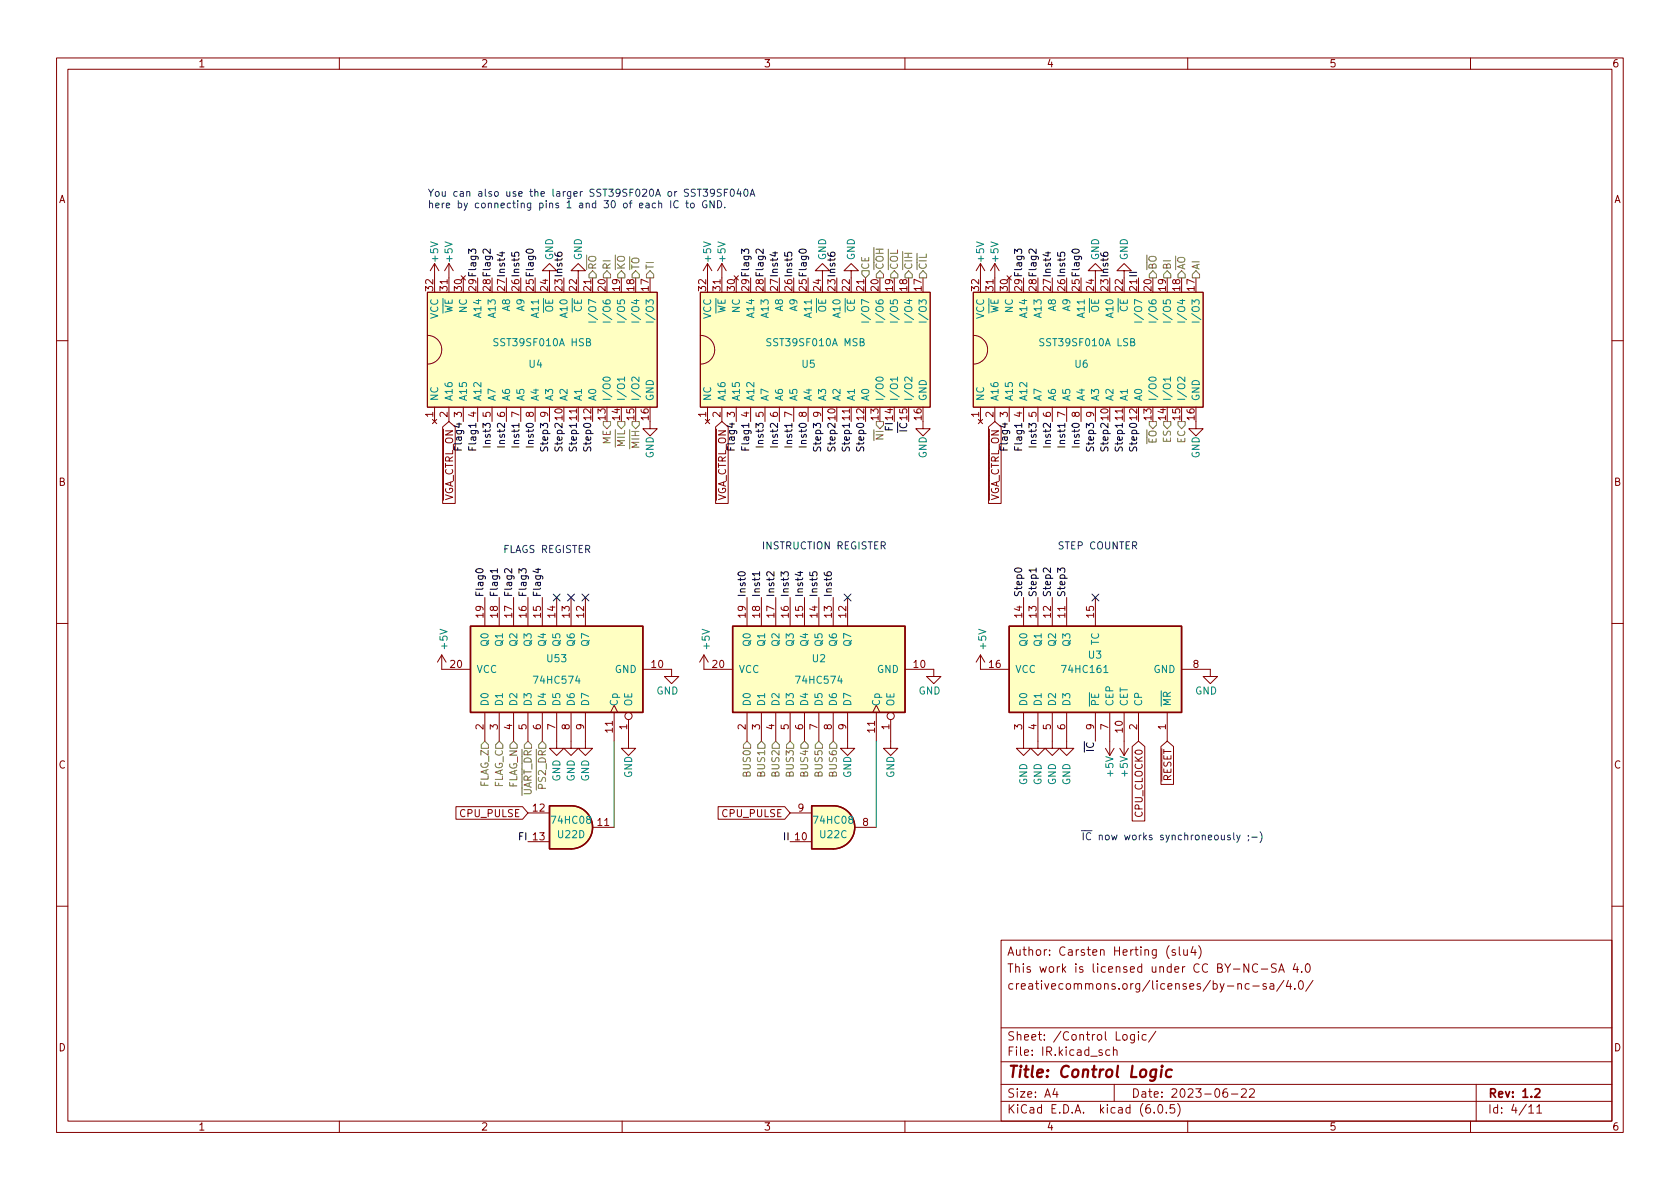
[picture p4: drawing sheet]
<svg xmlns="http://www.w3.org/2000/svg" width="297mm" height="210mm" viewBox="0 0 297 210" stroke-linecap="round" stroke-linejoin="round" font-family="sans-serif">
<defs><g id="words">
<text font-size="2.8" fill="#840000" x="178" y="190.6">Title: Control Logic</text>
<g font-size="2.1" fill="#840000">
<text x="178" y="172">This work is licensed under CC BY-NC-SA 4.0</text>
<text x="178" y="169">Author: Carsten Herting (slu4)</text>
<text x="178" y="175">creativecommons.org/licenses/by-nc-sa/4.0/</text>
<text x="178" y="184">Sheet: /Control Logic/</text>
<text x="178" y="186.7">File: IR.kicad_sch</text>
<text x="178" y="196.9">KiCad E.D.A. kicad (6.0.5)</text>
<text x="178" y="194.1">Size: A4</text>
<text x="200" y="194.1">Date: 2023-06-22</text>
<text x="263" y="194.1">Rev: 1.2</text>
<text x="263" y="196.9">Id: 4/11</text>
</g>
<g font-size="1.8" fill="#840000">
<text x="35" y="11.9">1</text>
<text x="85" y="11.9">2</text>
<text x="135" y="11.9">3</text>
<text x="185" y="11.9">4</text>
<text x="235" y="11.9">5</text>
<text x="285" y="11.9">6</text>
<text x="10.3" y="35.9">A</text>
<text x="285.3" y="35.9">A</text>
<text x="76.6" y="51.4" transform="rotate(-90 76.6 51.4)">32</text>
<text x="79.1" y="51.4" transform="rotate(-90 79.1 51.4)">31</text>
<text x="81.7" y="51.4" transform="rotate(-90 81.7 51.4)">30</text>
<text x="96.9" y="51.4" transform="rotate(-90 96.9 51.4)">24</text>
<text x="102" y="51.4" transform="rotate(-90 102 51.4)">22</text>
<text x="104.5" y="51.4" transform="rotate(-90 104.5 51.4)">21</text>
<text x="107.1" y="51.4" transform="rotate(-90 107.1 51.4)">20</text>
<text x="109.6" y="51.4" transform="rotate(-90 109.6 51.4)">19</text>
<text x="112.1" y="51.4" transform="rotate(-90 112.1 51.4)">18</text>
<text x="114.7" y="51.4" transform="rotate(-90 114.7 51.4)">17</text>
<text x="124.8" y="51.4" transform="rotate(-90 124.8 51.4)">32</text>
<text x="127.4" y="51.4" transform="rotate(-90 127.4 51.4)">31</text>
<text x="129.9" y="51.4" transform="rotate(-90 129.9 51.4)">30</text>
<text x="145.2" y="51.4" transform="rotate(-90 145.2 51.4)">24</text>
<text x="150.2" y="51.4" transform="rotate(-90 150.2 51.4)">22</text>
<text x="152.8" y="51.4" transform="rotate(-90 152.8 51.4)">21</text>
<text x="155.3" y="51.4" transform="rotate(-90 155.3 51.4)">20</text>
<text x="157.9" y="51.4" transform="rotate(-90 157.9 51.4)">19</text>
<text x="160.4" y="51.4" transform="rotate(-90 160.4 51.4)">18</text>
<text x="162.9" y="51.4" transform="rotate(-90 162.9 51.4)">17</text>
<text x="173.1" y="51.4" transform="rotate(-90 173.1 51.4)">32</text>
<text x="175.6" y="51.4" transform="rotate(-90 175.6 51.4)">31</text>
<text x="178.2" y="51.4" transform="rotate(-90 178.2 51.4)">30</text>
<text x="193.4" y="51.4" transform="rotate(-90 193.4 51.4)">24</text>
<text x="198.5" y="51.4" transform="rotate(-90 198.5 51.4)">22</text>
<text x="203.6" y="51.4" transform="rotate(-90 203.6 51.4)">20</text>
<text x="206.1" y="51.4" transform="rotate(-90 206.1 51.4)">19</text>
<text x="208.7" y="51.4" transform="rotate(-90 208.7 51.4)">18</text>
<text x="211.2" y="51.4" transform="rotate(-90 211.2 51.4)">17</text>
<text x="76.6" y="73.8" transform="rotate(-90 76.6 73.8)">1</text>
<text x="79.1" y="73.8" transform="rotate(-90 79.1 73.8)">2</text>
<text x="81.7" y="73.8" transform="rotate(-90 81.7 73.8)">3</text>
<text x="84.2" y="73.8" transform="rotate(-90 84.2 73.8)">4</text>
<text x="86.7" y="73.8" transform="rotate(-90 86.7 73.8)">5</text>
<text x="89.3" y="73.8" transform="rotate(-90 89.3 73.8)">6</text>
<text x="91.8" y="73.8" transform="rotate(-90 91.8 73.8)">7</text>
<text x="94.4" y="73.8" transform="rotate(-90 94.4 73.8)">8</text>
<text x="96.9" y="73.8" transform="rotate(-90 96.9 73.8)">9</text>
<text x="99.4" y="74.3" transform="rotate(-90 99.4 74.3)">10</text>
<text x="102" y="74.3" transform="rotate(-90 102 74.3)">11</text>
<text x="104.5" y="74.3" transform="rotate(-90 104.5 74.3)">12</text>
<text x="107.1" y="74.3" transform="rotate(-90 107.1 74.3)">13</text>
<text x="109.6" y="74.3" transform="rotate(-90 109.6 74.3)">14</text>
<text x="112.1" y="74.3" transform="rotate(-90 112.1 74.3)">15</text>
<text x="114.7" y="74.3" transform="rotate(-90 114.7 74.3)">16</text>
<text x="124.8" y="73.8" transform="rotate(-90 124.8 73.8)">1</text>
<text x="127.4" y="73.8" transform="rotate(-90 127.4 73.8)">2</text>
<text x="129.9" y="73.8" transform="rotate(-90 129.9 73.8)">3</text>
<text x="132.5" y="73.8" transform="rotate(-90 132.5 73.8)">4</text>
<text x="135" y="73.8" transform="rotate(-90 135 73.8)">5</text>
<text x="137.5" y="73.8" transform="rotate(-90 137.5 73.8)">6</text>
<text x="140.1" y="73.8" transform="rotate(-90 140.1 73.8)">7</text>
<text x="142.6" y="73.8" transform="rotate(-90 142.6 73.8)">8</text>
<text x="145.2" y="73.8" transform="rotate(-90 145.2 73.8)">9</text>
<text x="147.7" y="74.3" transform="rotate(-90 147.7 74.3)">10</text>
<text x="150.2" y="74.3" transform="rotate(-90 150.2 74.3)">11</text>
<text x="152.8" y="74.3" transform="rotate(-90 152.8 74.3)">12</text>
<text x="155.3" y="74.3" transform="rotate(-90 155.3 74.3)">13</text>
<text x="162.9" y="74.3" transform="rotate(-90 162.9 74.3)">16</text>
<text x="173.1" y="73.8" transform="rotate(-90 173.1 73.8)">1</text>
<text x="175.6" y="73.8" transform="rotate(-90 175.6 73.8)">2</text>
<text x="178.2" y="73.8" transform="rotate(-90 178.2 73.8)">3</text>
<text x="180.7" y="73.8" transform="rotate(-90 180.7 73.8)">4</text>
<text x="183.3" y="73.8" transform="rotate(-90 183.3 73.8)">5</text>
<text x="185.8" y="73.8" transform="rotate(-90 185.8 73.8)">6</text>
<text x="188.3" y="73.8" transform="rotate(-90 188.3 73.8)">7</text>
<text x="190.9" y="73.8" transform="rotate(-90 190.9 73.8)">8</text>
<text x="193.4" y="73.8" transform="rotate(-90 193.4 73.8)">9</text>
<text x="196" y="74.3" transform="rotate(-90 196 74.3)">10</text>
<text x="198.5" y="74.3" transform="rotate(-90 198.5 74.3)">11</text>
<text x="201" y="74.3" transform="rotate(-90 201 74.3)">12</text>
<text x="203.6" y="74.3" transform="rotate(-90 203.6 74.3)">13</text>
<text x="206.1" y="74.3" transform="rotate(-90 206.1 74.3)">14</text>
<text x="208.7" y="74.3" transform="rotate(-90 208.7 74.3)">15</text>
<text x="211.2" y="74.3" transform="rotate(-90 211.2 74.3)">16</text>
<text x="10.3" y="85.9">B</text>
<text x="285.3" y="85.9">B</text>
<text x="80.1" y="90.4" transform="rotate(-90 80.1 90.4)">~{VGA_CTRL_ON}</text>
<text x="128.4" y="90.4" transform="rotate(-90 128.4 90.4)">~{VGA_CTRL_ON}</text>
<text x="176.6" y="90.4" transform="rotate(-90 176.6 90.4)">~{VGA_CTRL_ON}</text>
<text x="85.5" y="109.2" transform="rotate(-90 85.5 109.2)">19</text>
<text x="88" y="109.2" transform="rotate(-90 88 109.2)">18</text>
<text x="90.6" y="109.2" transform="rotate(-90 90.6 109.2)">17</text>
<text x="93.1" y="109.2" transform="rotate(-90 93.1 109.2)">16</text>
<text x="95.6" y="109.2" transform="rotate(-90 95.6 109.2)">15</text>
<text x="98.2" y="109.2" transform="rotate(-90 98.2 109.2)">14</text>
<text x="100.7" y="109.2" transform="rotate(-90 100.7 109.2)">13</text>
<text x="103.3" y="109.2" transform="rotate(-90 103.3 109.2)">12</text>
<text x="131.8" y="109.2" transform="rotate(-90 131.8 109.2)">19</text>
<text x="134.4" y="109.2" transform="rotate(-90 134.4 109.2)">18</text>
<text x="136.9" y="109.2" transform="rotate(-90 136.9 109.2)">17</text>
<text x="139.4" y="109.2" transform="rotate(-90 139.4 109.2)">16</text>
<text x="142" y="109.2" transform="rotate(-90 142 109.2)">15</text>
<text x="144.5" y="109.2" transform="rotate(-90 144.5 109.2)">14</text>
<text x="147.1" y="109.2" transform="rotate(-90 147.1 109.2)">13</text>
<text x="149.6" y="109.2" transform="rotate(-90 149.6 109.2)">12</text>
<text x="180.7" y="109.2" transform="rotate(-90 180.7 109.2)">14</text>
<text x="183.3" y="109.2" transform="rotate(-90 183.3 109.2)">13</text>
<text x="185.8" y="109.2" transform="rotate(-90 185.8 109.2)">12</text>
<text x="188.3" y="109.2" transform="rotate(-90 188.3 109.2)">11</text>
<text x="193.4" y="109.2" transform="rotate(-90 193.4 109.2)">15</text>
<text x="79.7" y="118.1">20</text>
<text x="115.2" y="118.1">10</text>
<text x="126" y="118.1">20</text>
<text x="161.6" y="118.1">10</text>
<text x="174.9" y="118.1">16</text>
<text x="211" y="118.1">8</text>
<text x="85.5" y="129" transform="rotate(-90 85.5 129)">2</text>
<text x="88" y="129" transform="rotate(-90 88 129)">3</text>
<text x="90.6" y="129" transform="rotate(-90 90.6 129)">4</text>
<text x="93.1" y="129" transform="rotate(-90 93.1 129)">5</text>
<text x="95.6" y="129" transform="rotate(-90 95.6 129)">6</text>
<text x="98.2" y="129" transform="rotate(-90 98.2 129)">7</text>
<text x="100.7" y="129" transform="rotate(-90 100.7 129)">8</text>
<text x="103.3" y="129" transform="rotate(-90 103.3 129)">9</text>
<text x="108.3" y="129.5" transform="rotate(-90 108.3 129.5)">11</text>
<text x="110.9" y="129" transform="rotate(-90 110.9 129)">1</text>
<text x="131.8" y="129" transform="rotate(-90 131.8 129)">2</text>
<text x="134.4" y="129" transform="rotate(-90 134.4 129)">3</text>
<text x="136.9" y="129" transform="rotate(-90 136.9 129)">4</text>
<text x="139.4" y="129" transform="rotate(-90 139.4 129)">5</text>
<text x="142" y="129" transform="rotate(-90 142 129)">6</text>
<text x="144.5" y="129" transform="rotate(-90 144.5 129)">7</text>
<text x="147.1" y="129" transform="rotate(-90 147.1 129)">8</text>
<text x="149.6" y="129" transform="rotate(-90 149.6 129)">9</text>
<text x="154.7" y="129.5" transform="rotate(-90 154.7 129.5)">11</text>
<text x="157.2" y="129" transform="rotate(-90 157.2 129)">1</text>
<text x="180.7" y="129" transform="rotate(-90 180.7 129)">3</text>
<text x="183.3" y="129" transform="rotate(-90 183.3 129)">4</text>
<text x="185.8" y="129" transform="rotate(-90 185.8 129)">5</text>
<text x="188.3" y="129" transform="rotate(-90 188.3 129)">6</text>
<text x="196" y="129" transform="rotate(-90 196 129)">7</text>
<text x="198.5" y="129.5" transform="rotate(-90 198.5 129.5)">10</text>
<text x="201" y="129" transform="rotate(-90 201 129)">2</text>
<text x="206.1" y="129" transform="rotate(-90 206.1 129)">1</text>
<text x="10.3" y="135.9">C</text>
<text x="285.3" y="135.9">C</text>
<text x="94.3" y="143.5">12</text>
<text x="141.1" y="143.5">9</text>
<text x="207.1" y="139.6" transform="rotate(-90 207.1 139.6)">~{RESET}</text>
<text x="81.5" y="144.5">CPU_PULSE</text>
<text x="105.7" y="146">11</text>
<text x="127.8" y="144.5">CPU_PULSE</text>
<text x="152.5" y="146">8</text>
<text x="202" y="144.3" transform="rotate(-90 202 144.3)">CPU_CLOCK0</text>
<text x="10.3" y="185.9">D</text>
<text x="285.3" y="185.9">D</text>
<text x="35" y="199.9">1</text>
<text x="85" y="199.9">2</text>
<text x="135" y="199.9">3</text>
<text x="185" y="199.9">4</text>
<text x="235" y="199.9">5</text>
<text x="285" y="199.9">6</text>
</g>
<g font-size="1.8" fill="#0000c2">
<text x="75.6" y="34.8">You can also use the larger SST39SF020A or SST39SF040A</text>
<text x="75.6" y="36.8">here by connecting pins 1 and 30 of each IC to GND.</text>
<text x="88.9" y="97.8">FLAGS REGISTER</text>
<text x="134.6" y="97.1">INSTRUCTION REGISTER</text>
<text x="187.4" y="97.1">STEP COUNTER</text>
<text x="191.1" y="148.6">~{IC} now works synchroneously ;-)</text>
</g>
<g font-size="1.8" fill="#008484">
<text x="77.5" y="46.2" transform="rotate(-90 77.5 46.2)">+5V</text>
<text x="80" y="46.2" transform="rotate(-90 80 46.2)">+5V</text>
<text x="97.8" y="46" transform="rotate(-90 97.8 46)">GND</text>
<text x="102.9" y="46" transform="rotate(-90 102.9 46)">GND</text>
<text x="125.7" y="46.2" transform="rotate(-90 125.7 46.2)">+5V</text>
<text x="128.3" y="46.2" transform="rotate(-90 128.3 46.2)">+5V</text>
<text x="146" y="46" transform="rotate(-90 146 46)">GND</text>
<text x="151.1" y="46" transform="rotate(-90 151.1 46)">GND</text>
<text x="174" y="46.2" transform="rotate(-90 174 46.2)">+5V</text>
<text x="176.5" y="46.2" transform="rotate(-90 176.5 46.2)">+5V</text>
<text x="194.3" y="46" transform="rotate(-90 194.3 46)">GND</text>
<text x="199.4" y="46" transform="rotate(-90 199.4 46)">GND</text>
<text x="77.5" y="56.4" transform="rotate(-90 77.5 56.4)">VCC</text>
<text x="80" y="56.9" transform="rotate(-90 80 56.9)">~{WE}</text>
<text x="82.5" y="55.3" transform="rotate(-90 82.5 55.3)">NC</text>
<text x="85.1" y="55.9" transform="rotate(-90 85.1 55.9)">A14</text>
<text x="87.6" y="55.9" transform="rotate(-90 87.6 55.9)">A13</text>
<text x="90.2" y="55" transform="rotate(-90 90.2 55)">A8</text>
<text x="92.7" y="55" transform="rotate(-90 92.7 55)">A9</text>
<text x="95.2" y="55.9" transform="rotate(-90 95.2 55.9)">A11</text>
<text x="97.8" y="56.6" transform="rotate(-90 97.8 56.6)">~{OE}</text>
<text x="100.3" y="55.9" transform="rotate(-90 100.3 55.9)">A10</text>
<text x="102.9" y="56.5" transform="rotate(-90 102.9 56.5)">~{CE}</text>
<text x="113" y="56" transform="rotate(-90 113 56)">I/O4</text>
<text x="125.7" y="56.4" transform="rotate(-90 125.7 56.4)">VCC</text>
<text x="128.3" y="56.9" transform="rotate(-90 128.3 56.9)">~{WE}</text>
<text x="130.8" y="55.3" transform="rotate(-90 130.8 55.3)">NC</text>
<text x="133.3" y="55.9" transform="rotate(-90 133.3 55.9)">A14</text>
<text x="135.9" y="55.9" transform="rotate(-90 135.9 55.9)">A13</text>
<text x="138.4" y="55" transform="rotate(-90 138.4 55)">A8</text>
<text x="141" y="55" transform="rotate(-90 141 55)">A9</text>
<text x="143.5" y="55.9" transform="rotate(-90 143.5 55.9)">A11</text>
<text x="146" y="56.6" transform="rotate(-90 146 56.6)">~{OE}</text>
<text x="148.6" y="55.9" transform="rotate(-90 148.6 55.9)">A10</text>
<text x="151.1" y="56.5" transform="rotate(-90 151.1 56.5)">~{CE}</text>
<text x="161.3" y="56" transform="rotate(-90 161.3 56)">I/O4</text>
<text x="174" y="56.4" transform="rotate(-90 174 56.4)">VCC</text>
<text x="176.5" y="56.9" transform="rotate(-90 176.5 56.9)">~{WE}</text>
<text x="179.1" y="55.3" transform="rotate(-90 179.1 55.3)">NC</text>
<text x="181.6" y="55.9" transform="rotate(-90 181.6 55.9)">A14</text>
<text x="184.1" y="55.9" transform="rotate(-90 184.1 55.9)">A13</text>
<text x="186.7" y="55" transform="rotate(-90 186.7 55)">A8</text>
<text x="189.2" y="55" transform="rotate(-90 189.2 55)">A9</text>
<text x="191.8" y="55.9" transform="rotate(-90 191.8 55.9)">A11</text>
<text x="194.3" y="56.6" transform="rotate(-90 194.3 56.6)">~{OE}</text>
<text x="196.8" y="55.9" transform="rotate(-90 196.8 55.9)">A10</text>
<text x="199.4" y="56.5" transform="rotate(-90 199.4 56.5)">~{CE}</text>
<text x="209.5" y="56" transform="rotate(-90 209.5 56)">I/O4</text>
<text x="87.8" y="61.2">SST39SF010A HSB</text>
<text x="93.6" y="65">U4</text>
<text x="136" y="61.2">SST39SF010A MSB</text>
<text x="141.8" y="65">U5</text>
<text x="184.3" y="61.2">SST39SF010A LSB</text>
<text x="190.1" y="65">U6</text>
<text x="77.5" y="71" transform="rotate(-90 77.5 71)">NC</text>
<text x="80" y="71" transform="rotate(-90 80 71)">A16</text>
<text x="82.5" y="71" transform="rotate(-90 82.5 71)">A15</text>
<text x="85.1" y="71" transform="rotate(-90 85.1 71)">A12</text>
<text x="87.6" y="71" transform="rotate(-90 87.6 71)">A7</text>
<text x="90.2" y="71" transform="rotate(-90 90.2 71)">A6</text>
<text x="92.7" y="71" transform="rotate(-90 92.7 71)">A5</text>
<text x="95.2" y="71" transform="rotate(-90 95.2 71)">A4</text>
<text x="97.8" y="71" transform="rotate(-90 97.8 71)">A3</text>
<text x="100.3" y="71" transform="rotate(-90 100.3 71)">A2</text>
<text x="102.9" y="71" transform="rotate(-90 102.9 71)">A1</text>
<text x="105.4" y="71" transform="rotate(-90 105.4 71)">A0</text>
<text x="107.9" y="71" transform="rotate(-90 107.9 71)">I/O0</text>
<text x="110.5" y="71" transform="rotate(-90 110.5 71)">I/O1</text>
<text x="113" y="71" transform="rotate(-90 113 71)">I/O2</text>
<text x="115.6" y="71" transform="rotate(-90 115.6 71)">GND</text>
<text x="125.7" y="71" transform="rotate(-90 125.7 71)">NC</text>
<text x="128.3" y="71" transform="rotate(-90 128.3 71)">A16</text>
<text x="130.8" y="71" transform="rotate(-90 130.8 71)">A15</text>
<text x="133.3" y="71" transform="rotate(-90 133.3 71)">A12</text>
<text x="135.9" y="71" transform="rotate(-90 135.9 71)">A7</text>
<text x="138.4" y="71" transform="rotate(-90 138.4 71)">A6</text>
<text x="141" y="71" transform="rotate(-90 141 71)">A5</text>
<text x="143.5" y="71" transform="rotate(-90 143.5 71)">A4</text>
<text x="146" y="71" transform="rotate(-90 146 71)">A3</text>
<text x="148.6" y="71" transform="rotate(-90 148.6 71)">A2</text>
<text x="151.1" y="71" transform="rotate(-90 151.1 71)">A1</text>
<text x="153.7" y="71" transform="rotate(-90 153.7 71)">A0</text>
<text x="156.2" y="71" transform="rotate(-90 156.2 71)">I/O0</text>
<text x="158.7" y="71" transform="rotate(-90 158.7 71)">I/O1</text>
<text x="161.3" y="71" transform="rotate(-90 161.3 71)">I/O2</text>
<text x="163.8" y="71" transform="rotate(-90 163.8 71)">GND</text>
<text x="174" y="71" transform="rotate(-90 174 71)">NC</text>
<text x="176.5" y="71" transform="rotate(-90 176.5 71)">A16</text>
<text x="179.1" y="71" transform="rotate(-90 179.1 71)">A15</text>
<text x="181.6" y="71" transform="rotate(-90 181.6 71)">A12</text>
<text x="184.1" y="71" transform="rotate(-90 184.1 71)">A7</text>
<text x="186.7" y="71" transform="rotate(-90 186.7 71)">A6</text>
<text x="189.2" y="71" transform="rotate(-90 189.2 71)">A5</text>
<text x="191.8" y="71" transform="rotate(-90 191.8 71)">A4</text>
<text x="194.3" y="71" transform="rotate(-90 194.3 71)">A3</text>
<text x="196.8" y="71" transform="rotate(-90 196.8 71)">A2</text>
<text x="199.4" y="71" transform="rotate(-90 199.4 71)">A1</text>
<text x="201.9" y="71" transform="rotate(-90 201.9 71)">A0</text>
<text x="204.5" y="71" transform="rotate(-90 204.5 71)">I/O0</text>
<text x="207" y="71" transform="rotate(-90 207 71)">I/O1</text>
<text x="209.5" y="71" transform="rotate(-90 209.5 71)">I/O2</text>
<text x="212.1" y="71" transform="rotate(-90 212.1 71)">GND</text>
<text x="115.6" y="81.1" transform="rotate(-90 115.6 81.1)">GND</text>
<text x="163.8" y="81.1" transform="rotate(-90 163.8 81.1)">GND</text>
<text x="212.1" y="81.1" transform="rotate(-90 212.1 81.1)">GND</text>
<text x="79.1" y="114.7" transform="rotate(-90 79.1 114.7)">+5V</text>
<text x="84.2" y="119">VCC</text>
<text x="86.4" y="114.1" transform="rotate(-90 86.4 114.1)">Q0</text>
<text x="88.9" y="114.1" transform="rotate(-90 88.9 114.1)">Q1</text>
<text x="91.4" y="114.1" transform="rotate(-90 91.4 114.1)">Q2</text>
<text x="94" y="114.1" transform="rotate(-90 94 114.1)">Q3</text>
<text x="96.5" y="114.1" transform="rotate(-90 96.5 114.1)">Q4</text>
<text x="96.8" y="117.1">U53</text>
<text x="99.1" y="114.1" transform="rotate(-90 99.1 114.1)">Q5</text>
<text x="101.6" y="114.1" transform="rotate(-90 101.6 114.1)">Q6</text>
<text x="104.1" y="114.1" transform="rotate(-90 104.1 114.1)">Q7</text>
<text x="108.7" y="119">GND</text>
<text x="125.5" y="114.7" transform="rotate(-90 125.5 114.7)">+5V</text>
<text x="130.6" y="119">VCC</text>
<text x="132.7" y="114.1" transform="rotate(-90 132.7 114.1)">Q0</text>
<text x="135.3" y="114.1" transform="rotate(-90 135.3 114.1)">Q1</text>
<text x="137.8" y="114.1" transform="rotate(-90 137.8 114.1)">Q2</text>
<text x="140.3" y="114.1" transform="rotate(-90 140.3 114.1)">Q3</text>
<text x="142.9" y="114.1" transform="rotate(-90 142.9 114.1)">Q4</text>
<text x="143.6" y="117.1">U2</text>
<text x="145.4" y="114.1" transform="rotate(-90 145.4 114.1)">Q5</text>
<text x="148" y="114.1" transform="rotate(-90 148 114.1)">Q6</text>
<text x="150.5" y="114.1" transform="rotate(-90 150.5 114.1)">Q7</text>
<text x="155.1" y="119">GND</text>
<text x="174.4" y="114.7" transform="rotate(-90 174.4 114.7)">+5V</text>
<text x="179.5" y="119">VCC</text>
<text x="181.6" y="114.1" transform="rotate(-90 181.6 114.1)">Q0</text>
<text x="184.1" y="114.1" transform="rotate(-90 184.1 114.1)">Q1</text>
<text x="186.7" y="114.1" transform="rotate(-90 186.7 114.1)">Q2</text>
<text x="188.1" y="119">74HC161</text>
<text x="189.2" y="114.1" transform="rotate(-90 189.2 114.1)">Q3</text>
<text x="192.5" y="116.5">U3</text>
<text x="194.3" y="114.1" transform="rotate(-90 194.3 114.1)">TC</text>
<text x="204" y="119">GND</text>
<text x="86.4" y="125" transform="rotate(-90 86.4 125)">D0</text>
<text x="88.9" y="125" transform="rotate(-90 88.9 125)">D1</text>
<text x="91.4" y="125" transform="rotate(-90 91.4 125)">D2</text>
<text x="94" y="125" transform="rotate(-90 94 125)">D3</text>
<text x="94.7" y="120.9">74HC574</text>
<text x="96.5" y="125" transform="rotate(-90 96.5 125)">D4</text>
<text x="99.1" y="125" transform="rotate(-90 99.1 125)">D5</text>
<text x="101.6" y="125" transform="rotate(-90 101.6 125)">D6</text>
<text x="104.1" y="125" transform="rotate(-90 104.1 125)">D7</text>
<text x="109.2" y="125" transform="rotate(-90 109.2 125)">Cp</text>
<text x="111.8" y="125" transform="rotate(-90 111.8 125)">OE</text>
<text x="116" y="122.8">GND</text>
<text x="132.7" y="125" transform="rotate(-90 132.7 125)">D0</text>
<text x="135.3" y="125" transform="rotate(-90 135.3 125)">D1</text>
<text x="137.8" y="125" transform="rotate(-90 137.8 125)">D2</text>
<text x="140.3" y="125" transform="rotate(-90 140.3 125)">D3</text>
<text x="141" y="120.9">74HC574</text>
<text x="142.9" y="125" transform="rotate(-90 142.9 125)">D4</text>
<text x="145.4" y="125" transform="rotate(-90 145.4 125)">D5</text>
<text x="148" y="125" transform="rotate(-90 148 125)">D6</text>
<text x="150.5" y="125" transform="rotate(-90 150.5 125)">D7</text>
<text x="155.6" y="125" transform="rotate(-90 155.6 125)">Cp</text>
<text x="158.1" y="125" transform="rotate(-90 158.1 125)">OE</text>
<text x="162.4" y="122.8">GND</text>
<text x="181.6" y="125" transform="rotate(-90 181.6 125)">D0</text>
<text x="184.1" y="125" transform="rotate(-90 184.1 125)">D1</text>
<text x="186.7" y="125" transform="rotate(-90 186.7 125)">D2</text>
<text x="189.2" y="125" transform="rotate(-90 189.2 125)">D3</text>
<text x="194.3" y="125" transform="rotate(-90 194.3 125)">~{PE}</text>
<text x="196.8" y="125" transform="rotate(-90 196.8 125)">CEP</text>
<text x="199.4" y="125" transform="rotate(-90 199.4 125)">CET</text>
<text x="201.9" y="125" transform="rotate(-90 201.9 125)">CP</text>
<text x="207" y="125" transform="rotate(-90 207 125)">~{MR}</text>
<text x="211.3" y="122.8">GND</text>
<text x="111.8" y="137.6" transform="rotate(-90 111.8 137.6)">GND</text>
<text x="150.5" y="137.6" transform="rotate(-90 150.5 137.6)">GND</text>
<text x="158.1" y="137.6" transform="rotate(-90 158.1 137.6)">GND</text>
<text x="196.8" y="137.2" transform="rotate(-90 196.8 137.2)">+5V</text>
<text x="199.4" y="137.2" transform="rotate(-90 199.4 137.2)">+5V</text>
<text x="99.1" y="138.2" transform="rotate(-90 99.1 138.2)">GND</text>
<text x="101.6" y="138.2" transform="rotate(-90 101.6 138.2)">GND</text>
<text x="104.1" y="138.2" transform="rotate(-90 104.1 138.2)">GND</text>
<text x="181.6" y="138.8" transform="rotate(-90 181.6 138.8)">GND</text>
<text x="184.1" y="138.8" transform="rotate(-90 184.1 138.8)">GND</text>
<text x="186.7" y="138.8" transform="rotate(-90 186.7 138.8)">GND</text>
<text x="189.2" y="138.8" transform="rotate(-90 189.2 138.8)">GND</text>
<text x="97.7" y="145.7">74HC08</text>
<text x="98.7" y="148.2">U22D</text>
<text x="144.1" y="145.7">74HC08</text>
<text x="145.1" y="148.2">U22C</text>
</g>
<g font-size="1.8" fill="#848400">
<text x="105.4" y="47.8" transform="rotate(-90 105.4 47.8)">~{RO}</text>
<text x="107.9" y="47.8" transform="rotate(-90 107.9 47.8)">RI</text>
<text x="110.5" y="47.8" transform="rotate(-90 110.5 47.8)">~{KO}</text>
<text x="113" y="47.8" transform="rotate(-90 113 47.8)">~{TO}</text>
<text x="115.6" y="47.8" transform="rotate(-90 115.6 47.8)">TI</text>
<text x="153.7" y="47.8" transform="rotate(-90 153.7 47.8)">CE</text>
<text x="156.2" y="47.8" transform="rotate(-90 156.2 47.8)">~{COH}</text>
<text x="158.7" y="47.8" transform="rotate(-90 158.7 47.8)">~{COL}</text>
<text x="161.3" y="47.8" transform="rotate(-90 161.3 47.8)">~{CIH}</text>
<text x="163.8" y="47.8" transform="rotate(-90 163.8 47.8)">~{CIL}</text>
<text x="204.5" y="47.8" transform="rotate(-90 204.5 47.8)">~{BO}</text>
<text x="207" y="47.8" transform="rotate(-90 207 47.8)">BI</text>
<text x="209.5" y="47.8" transform="rotate(-90 209.5 47.8)">~{AO}</text>
<text x="212.1" y="47.8" transform="rotate(-90 212.1 47.8)">AI</text>
<text x="107.9" y="78.6" transform="rotate(-90 107.9 78.6)">ME</text>
<text x="110.5" y="80.3" transform="rotate(-90 110.5 80.3)">~{MIL}</text>
<text x="113" y="80.5" transform="rotate(-90 113 80.5)">~{MIH}</text>
<text x="156.2" y="79.1" transform="rotate(-90 156.2 79.1)">~{NI}</text>
<text x="204.5" y="79.8" transform="rotate(-90 204.5 79.8)">~{EO}</text>
<text x="207" y="78.3" transform="rotate(-90 207 78.3)">ES</text>
<text x="209.5" y="78.4" transform="rotate(-90 209.5 78.4)">EC</text>
<text x="132.7" y="137.1" transform="rotate(-90 132.7 137.1)">BUS0</text>
<text x="135.3" y="137.1" transform="rotate(-90 135.3 137.1)">BUS1</text>
<text x="137.8" y="137.1" transform="rotate(-90 137.8 137.1)">BUS2</text>
<text x="140.3" y="137.1" transform="rotate(-90 140.3 137.1)">BUS3</text>
<text x="142.9" y="137.1" transform="rotate(-90 142.9 137.1)">BUS4</text>
<text x="145.4" y="137.1" transform="rotate(-90 145.4 137.1)">BUS5</text>
<text x="148" y="137.1" transform="rotate(-90 148 137.1)">BUS6</text>
<text x="86.4" y="139.3" transform="rotate(-90 86.4 139.3)">FLAG_Z</text>
<text x="88.9" y="139.5" transform="rotate(-90 88.9 139.5)">FLAG_C</text>
<text x="91.4" y="139.5" transform="rotate(-90 91.4 139.5)">FLAG_N</text>
<text x="94" y="142.3" transform="rotate(-90 94 142.3)">~{UART_DR}</text>
<text x="96.5" y="140.7" transform="rotate(-90 96.5 140.7)">~{PS2_DR}</text>
</g>
<g font-size="1.8">
<text x="84.2" y="51.4" transform="rotate(-90 84.2 51.4)">29Flag3</text>
<text x="86.7" y="51.4" transform="rotate(-90 86.7 51.4)">28Flag2</text>
<text x="89.3" y="51.4" transform="rotate(-90 89.3 51.4)">27Inst4</text>
<text x="91.8" y="51.4" transform="rotate(-90 91.8 51.4)">26Inst5</text>
<text x="94.4" y="51.4" transform="rotate(-90 94.4 51.4)">25Flag0</text>
<text x="99.4" y="51.4" transform="rotate(-90 99.4 51.4)">23Inst6</text>
<text x="132.5" y="51.4" transform="rotate(-90 132.5 51.4)">29Flag3</text>
<text x="135" y="51.4" transform="rotate(-90 135 51.4)">28Flag2</text>
<text x="137.5" y="51.4" transform="rotate(-90 137.5 51.4)">27Inst4</text>
<text x="140.1" y="51.4" transform="rotate(-90 140.1 51.4)">26Inst5</text>
<text x="142.6" y="51.4" transform="rotate(-90 142.6 51.4)">25Flag0</text>
<text x="147.7" y="51.4" transform="rotate(-90 147.7 51.4)">23Inst6</text>
<text x="180.7" y="51.4" transform="rotate(-90 180.7 51.4)">29Flag3</text>
<text x="183.3" y="51.4" transform="rotate(-90 183.3 51.4)">28Flag2</text>
<text x="185.8" y="51.4" transform="rotate(-90 185.8 51.4)">27Inst4</text>
<text x="188.3" y="51.4" transform="rotate(-90 188.3 51.4)">26Inst5</text>
<text x="190.9" y="51.4" transform="rotate(-90 190.9 51.4)">25Flag0</text>
<text x="196" y="51.4" transform="rotate(-90 196 51.4)">23Inst6</text>
<text x="201" y="51.4" transform="rotate(-90 201 51.4)">21II</text>
<text x="157.9" y="76.1" transform="rotate(-90 157.9 76.1)">FI14</text>
<text x="160.4" y="77.7" transform="rotate(-90 160.4 77.7)">~{IC}15</text>
<text x="81.7" y="79.2" transform="rotate(-90 81.7 79.2)">Flag4</text>
<text x="84.2" y="79.2" transform="rotate(-90 84.2 79.2)">Flag1</text>
<text x="86.7" y="78.7" transform="rotate(-90 86.7 78.7)">Inst3</text>
<text x="89.3" y="78.7" transform="rotate(-90 89.3 78.7)">Inst2</text>
<text x="91.8" y="78.7" transform="rotate(-90 91.8 78.7)">Inst1</text>
<text x="94.4" y="78.7" transform="rotate(-90 94.4 78.7)">Inst0</text>
<text x="96.9" y="79.4" transform="rotate(-90 96.9 79.4)">Step3</text>
<text x="99.4" y="79.4" transform="rotate(-90 99.4 79.4)">Step2</text>
<text x="102" y="79.4" transform="rotate(-90 102 79.4)">Step1</text>
<text x="104.5" y="79.4" transform="rotate(-90 104.5 79.4)">Step0</text>
<text x="129.9" y="79.2" transform="rotate(-90 129.9 79.2)">Flag4</text>
<text x="132.5" y="79.2" transform="rotate(-90 132.5 79.2)">Flag1</text>
<text x="135" y="78.7" transform="rotate(-90 135 78.7)">Inst3</text>
<text x="137.5" y="78.7" transform="rotate(-90 137.5 78.7)">Inst2</text>
<text x="140.1" y="78.7" transform="rotate(-90 140.1 78.7)">Inst1</text>
<text x="142.6" y="78.7" transform="rotate(-90 142.6 78.7)">Inst0</text>
<text x="145.2" y="79.4" transform="rotate(-90 145.2 79.4)">Step3</text>
<text x="147.7" y="79.4" transform="rotate(-90 147.7 79.4)">Step2</text>
<text x="150.2" y="79.4" transform="rotate(-90 150.2 79.4)">Step1</text>
<text x="152.8" y="79.4" transform="rotate(-90 152.8 79.4)">Step0</text>
<text x="178.2" y="79.2" transform="rotate(-90 178.2 79.2)">Flag4</text>
<text x="180.7" y="79.2" transform="rotate(-90 180.7 79.2)">Flag1</text>
<text x="183.3" y="78.7" transform="rotate(-90 183.3 78.7)">Inst3</text>
<text x="185.8" y="78.7" transform="rotate(-90 185.8 78.7)">Inst2</text>
<text x="188.3" y="78.7" transform="rotate(-90 188.3 78.7)">Inst1</text>
<text x="190.9" y="78.7" transform="rotate(-90 190.9 78.7)">Inst0</text>
<text x="193.4" y="79.4" transform="rotate(-90 193.4 79.4)">Step3</text>
<text x="196" y="79.4" transform="rotate(-90 196 79.4)">Step2</text>
<text x="198.5" y="79.4" transform="rotate(-90 198.5 79.4)">Step1</text>
<text x="201" y="79.4" transform="rotate(-90 201 79.4)">Step0</text>
<text x="85.5" y="105.7" transform="rotate(-90 85.5 105.7)">Flag0</text>
<text x="88" y="105.7" transform="rotate(-90 88 105.7)">Flag1</text>
<text x="90.5" y="105.7" transform="rotate(-90 90.5 105.7)">Flag2</text>
<text x="93.1" y="105.7" transform="rotate(-90 93.1 105.7)">Flag3</text>
<text x="95.6" y="105.7" transform="rotate(-90 95.6 105.7)">Flag4</text>
<text x="131.8" y="105.7" transform="rotate(-90 131.8 105.7)">Inst0</text>
<text x="134.4" y="105.7" transform="rotate(-90 134.4 105.7)">Inst1</text>
<text x="136.9" y="105.7" transform="rotate(-90 136.9 105.7)">Inst2</text>
<text x="139.4" y="105.7" transform="rotate(-90 139.4 105.7)">Inst3</text>
<text x="142" y="105.7" transform="rotate(-90 142 105.7)">Inst4</text>
<text x="144.5" y="105.7" transform="rotate(-90 144.5 105.7)">Inst5</text>
<text x="147.1" y="105.7" transform="rotate(-90 147.1 105.7)">Inst6</text>
<text x="180.7" y="105.7" transform="rotate(-90 180.7 105.7)">Step0</text>
<text x="183.3" y="105.7" transform="rotate(-90 183.3 105.7)">Step1</text>
<text x="185.8" y="105.7" transform="rotate(-90 185.8 105.7)">Step2</text>
<text x="188.3" y="105.7" transform="rotate(-90 188.3 105.7)">Step3</text>
<text x="193.4" y="134.2" transform="rotate(-90 193.4 134.2)">~{IC} 9</text>
<text x="91.8" y="148.6">FI 13</text>
<text x="138.7" y="148.6">II 10</text>
</g>
</g></defs>
<g fill="none" stroke="#840000" stroke-width=".18">
<path d="M10 10.2h277v190.1h-277zM12 12.2h273v186.1h-273zM60 10.2v2M110 10.2v2M160 10.2v2M210 10.2v2M260 10.2v2M75.6 51.7h40.6v20.3h-40.6zM75.6 59.3a2.54 2.54 0 0 1 2.5 2.5 2.54 2.54 0 0 1-2.5 2.6M76.8 46.6l-.7 1.3M76.8 46.6v2.5M76.8 46.6l.8 1.3"/>
<path d="M79.4 46.6l-.8 1.3M79.4 46.6v5.1M79.4 46.6l.7 1.3M81.5 48.8l.8 .7M82.3 48.8l-.8 .7M97.2 47.9h1.2l-1.2-1.3-1.3 1.3h1.3v1.2M102.2 47.9h1.3l-1.3-1.3-1.2 1.3h1.2v1.2M104.8 49.1v2.6M123.8 51.7h40.7v20.3h-40.7zM123.8 59.3a2.54 2.54 0 0 1 2.6 2.5 2.54 2.54 0 0 1-2.6 2.6M125.1 46.6v2.5M125.1 46.6l-.8 1.3"/>
<path d="M125.1 46.6l.8 1.3M127.6 46.6v5.1M127.6 46.6l-.7 1.3M127.6 46.6l.8 1.3M129.8 48.8l.8 .7M130.6 48.8l-.8 .7M145.4 47.9h1.3l-1.3-1.3-1.3 1.3h1.3v1.2M150.5 47.9h1.3l-1.3-1.3-1.3 1.3h1.3v1.2M153 49.1v2.6M172.1 51.7h40.6v20.3h-40.6zM172.1 59.3a2.54 2.54 0 0 1 2.5 2.5 2.54 2.54 0 0 1-2.5 2.6M173.4 46.6v2.5"/>
<path d="M173.4 46.6l-.8 1.3M173.4 46.6l.7 1.3M175.9 46.6l-.8 1.3M175.9 46.6v5.1M175.9 46.6l.8 1.3M178.1 48.8l.7 .7M178.8 48.8l-.7 .7M193.7 47.9h1.2l-1.2-1.3-1.3 1.3h1.3v1.2M198.8 47.9h1.2l-1.2-1.3-1.3 1.3h1.3v1.2M10 60.2h2M76.5 74.2l.7 .7M76.8 72v2.5"/>
<path d="M77.2 74.2l-.7 .7M78.3 75.5l1.1-1 1.1 1v13.5h-2.2zM79.4 72v2.5M81.9 72v2.5M84.5 72v2.5M87 72v2.5M89.5 72v2.5M92.1 72v2.5M94.6 72v2.5M97.2 72v2.5M102.2 72v2.5M114.9 74.5v1.3h1.3l-1.3 1.3-1.2-1.3h1.2"/>
<path d="M124.7 74.2l.8 .7M125.1 72v2.5M125.5 74.2l-.8 .7M126.5 75.5l1.1-1 1.1 1v13.5h-2.2zM127.6 72v2.5M130.2 72v2.5M132.7 72v2.5M135.3 72v2.5M137.8 72v2.5M140.3 72v2.5M142.9 72v2.5M145.4 72v2.5"/>
<path d="M150.5 72v2.5M163.2 74.5v1.3h1.3l-1.3 1.3-1.3-1.3h1.3M173 74.2l.7 .7M173.4 72v2.5M173.7 74.2l-.7 .7M174.8 75.5l1.1-1 1.1 1v13.5h-2.2zM175.9 72v2.5M178.4 72v2.5M181 72v2.5M183.5 72v2.5M186.1 72v2.5M188.6 72v2.5"/>
<path d="M191.1 72v2.5M193.7 72v2.5M198.8 72v2.5M211.5 74.5v1.3h1.2l-1.2 1.3-1.3-1.3h1.3M285 60.2h2M10 110.2h2M78.1 115.8l-.8 1.3M78.1 115.8v2.6h5.1M78.1 115.8l.8 1.3M85.7 105.7v5M88.3 105.7v5M90.8 105.7v5"/>
<path d="M93.3 105.7v5M95.9 105.7v5M98.4 105.7v5M101 105.7v5M103.5 105.7v5M113.7 118.4h5v1.2h1.3l-1.3 1.3-1.2-1.3h1.2M124.5 115.8v2.6h5M124.5 115.8l-.8 1.3M124.5 115.8l.7 1.3M132.1 105.7v5M134.6 105.7v5M137.2 105.7v5"/>
<path d="M139.7 105.7v5M142.2 105.7v5M144.8 105.7v5M147.3 105.7v5M149.9 105.7v5M160 118.4h5.1v1.2h1.3l-1.3 1.3-1.3-1.3h1.3M173.4 115.8l-.8 1.3M173.4 115.8v2.6h5M173.4 115.8l.7 1.3M181 105.7v5M183.5 105.7v5M186.1 105.7v5"/>
<path d="M188.6 105.7v5M193.7 105.7v5M208.9 118.4h5.1v1.2h1.3l-1.3 1.3-1.3-1.3h1.3M285 110.2h2M85.7 126v5.1M88.3 126v5.1M90.8 126v5.1M93.3 126v5.1M95.9 126v5.1M98.4 126v6.3h1.3l-1.3 1.3-1.2-1.3h1.2M101 126v6.3h1.2l-1.2 1.3-1.3-1.3h1.3M103.5 126v6.3h1.3l-1.3 1.3-1.3-1.3h1.3"/>
<path d="M107.9 126l.7-1.3 .6 1.3M108.6 126v5.1M111.1 127.2v5.1h1.3l-1.3 1.3-1.2-1.3h1.2M132.1 126v5.1M134.6 126v5.1M137.2 126v5.1M139.7 126v5.1M142.2 126v5.1M144.8 126v5.1M147.3 126v5.1M149.9 126v6.3h1.2l-1.2 1.3-1.3-1.3h1.3M154.3 126l.6-1.3 .7 1.3"/>
<path d="M154.9 126v5.1M157.5 127.2v5.1h1.2l-1.2 1.3-1.3-1.3h1.3M181 126v6.3h1.2l-1.2 1.3-1.3-1.3h1.3M183.5 126v6.3h1.3l-1.3 1.3-1.3-1.3h1.3M186.1 126v6.3h1.2l-1.2 1.3-1.3-1.3h1.3M188.6 126v6.3h1.3l-1.3 1.3-1.3-1.3h1.3M193.7 126v5.1M195.5 132.3l.7 1.3M196.2 126v7.6M197 132.3l-.8 1.3M198 132.3l.8 1.3M198.8 126v7.6"/>
<path d="M199.5 132.3l-.7 1.3M200.2 132l1.1-.9 1.1 .9v13.2h-2.2zM201.3 126v5.1M205.3 132l1.1-.9 1.1 .9v6.7h-2.2zM206.4 126v5.1M80.6 142.6h11.8l.9 1.2-.9 1.1h-11.8zM93.3 143.8h3.9M93.3 148.8h3.9M104.8 146.3h3.8M127 142.6h11.7l1 1.2-1 1.1h-11.7zM139.7 143.8h3.8M139.7 148.8h3.8"/>
<path d="M151.1 146.3h3.8M10 160.2h2M177 166.3h108v32h-108zM206.7 167.2a1.72 1.72 0 0 0 0 2.3M207.8 168l-.4-.1-.2 .2 .1 .3 .5 .1v.4h-.6M208.5 167.4v1.3l.2 .2M209.3 167.9l.1 1h.3l.2-.1M209.9 167.9v1M210.9 167.4l-.3 1h.9M211.3 167.9v1M211.9 167.2a1.72 1.72 0 0 1 0 2.3M220.9 174l-.5-.1-.3 .3v.4l.2 .3h.6"/>
<path d="M221.5 174.4h1.1M222.4 170.6a.6 .6 0 0 0-.8 0 .6 .6 0 0 0-.2 .7 .56 .56 0 0 0 .3 .6 .56 .56 0 0 0 .7-.1M223 171.4h1.1M223.9 174l-.4-.1-.2 .2 .1 .3 .5 .1v.4h-.6M224.6 174h.5l.1 .9M225.2 174.3l-.5 .1a.29 .29 0 0 0-.2 .2 .29 .29 0 0 0 .2 .3h.5M225.6 170.5l-.5-.1-.3 .3 .1 .4 .7 .3v.4l-.2 .1h-.6M226.1 171.9l.5-1.5 .5 1.5M226.2 171.5h.7M227 173.4l-1.3 1.9M227.8 173.4l-.4 1h1M228.1 173.9v1"/>
<path d="M228.9 174.8v.1M229 170.4l-.4 1h1M229.4 170.9v1M229.7 173.6l.2-.2a.81 .81 0 0 1 .6 .7 .81 .81 0 0 1-.3 .8h-.1a.81 .81 0 0 1-.4-1.3zM230.1 171.8v.1M230.9 170.6l.2-.2a.81 .81 0 0 1 .6 .7 .81 .81 0 0 1-.3 .8h-.1a.81 .81 0 0 1-.4-1.3zM232.1 173.4l-1.2 1.9M285 160.2h2M60 198.3v2M110 198.3v2M160 198.3v2M177 194.8h108"/>
<path d="M177 191.8h108M177 187.8h108M177 181.8h108M186.5 192.5l-.4 1h1M186.9 193v1M196.2 185.7l-.4-.1-.3 .3v.4l.1 .3h.6M196.9 185.8l.2-.2 .3 .1 .1 .9M196.9 185.1v1.5M197 191.8v3M198.6 183.1l.2-.2 .4 .2 .1 .5-.2 .3h-.3l-.2-.1zM200.6 182.9v1.2l-.3 .3h-.4M200.6 183l-.5-.1-.2 .3v.4l.1 .3h.6"/>
<path d="M201.3 182.4v.2M201.3 182.9v1M202.6 183l-.4-.1-.3 .3v.4l.2 .3h.5M204.1 196.7v.1M204.4 182.4l-1.3 1.9M204.9 195.4l.2-.1a.81 .81 0 0 1 .6 .7 .81 .81 0 0 1-.3 .8h-.2a.81 .81 0 0 1-.6-.6 .81 .81 0 0 1 .3-.8zM206.2 196.7v.1M207.6 195.3h-.7v.7l.2-.1 .5 .1 .1 .2-.1 .5-.2 .1-.5-.1M208.2 195.1a1.72 1.72 0 0 1 0 2.3M210 198.3v2M216.9 192.5a.59 .59 0 0 0-.7 .7v.5l.2 .3h.4l.2-.1 .1-.5-.2-.2-.4-.1-.3 .3M217.7 193.5h1.2"/>
<path d="M219.5 192.7l.6-.2 .2 .2 .1 .3-1 1h1M220.9 192.7l.6-.2 .2 .2 .1 .3-.9 1h.9M260 198.3v2M261 191.8v6.5M270.3 195.8l.4-.5v1.5M270.3 196.8h.9M271.7 195.8l.5-.5v1.5M271.7 196.8h.9"/>
<circle cx="111.1" cy="126.6" r=".63"/>
<circle cx="157.5" cy="126.6" r=".63"/>
</g>
<path d="M271.4 192.7l.6-.2 .2 .2 .1 .3-1 1h1" fill="none" stroke="#840000" stroke-width=".3"/>
<path d="M205.4 189.1l-.2 1.4M205.5 188.5l-.1 .1 .1 .1 .1-.1-.1-.1v.2M207.2 189.2a.66 .66 0 0 0-1 .3l-.1 .6 .2 .3 .2 .1 .5-.1" fill="none" stroke="#840000" stroke-width=".4"/>
<g fill="#ffffc2" stroke="#ffffc2" stroke-width=".18">
<path d="M123.8 51.7h40.7v20.3h-40.7z"/>
<path d="M178.4 110.7h30.5v15.3h-30.5z"/>
<path d="M101 142.5a3.8 3.8 0 0 1 3.8 3.8 3.8 3.8 0 0 1-3.8 3.8z"/>
<path d="M97.2 142.5h3.8v7.6h-3.8z"/>
<path d="M147.3 142.5a3.8 3.8 0 0 1 3.8 3.8 3.8 3.8 0 0 1-3.8 3.8z"/>
<path d="M143.5 142.5h3.8v7.6h-3.8z"/>
<path d="M75.6 51.7h40.6v20.3h-40.6z"/>
<path d="M83.2 110.7h30.5v15.3h-30.5z"/>
<path d="M129.5 110.7h30.5v15.3h-30.5z"/>
<path d="M172.1 51.7h40.6v20.3h-40.6z"/>
</g>
<g fill="none" stroke="#008484" stroke-width=".18">
<path d="M104 55.4l1.7 1.1M104.1 56.9h1.2M104.3 54.3a.85 .85 0 0 1 1 .2 .43 .43 0 0 1-.4 .6h-.4a.43 .43 0 0 1-.4-.3 .43 .43 0 0 1 .2-.5zM105.3 53.5l-1.2-.5v.8M106.6 55.4l1.6 1.1M106.6 53.1l.1 .4a.86 .86 0 0 0 1.2 0l-.1-.4-.5-.1-.2 .3v.2l.2 .2M106.6 56.9h1.3M106.7 54.4a.81 .81 0 0 1 1.2 .1 .43 .43 0 0 1-.4 .6h-.5a.42 .42 0 0 1-.3-.2 .42 .42 0 0 1 0-.5zM109.1 55.4l1.6 1.1M109.2 53.1v.6h.6l-.2-.1 .1-.5 .2-.1 .4 .1 .1 .2-.1 .4M109.2 56.9h1.2M109.2 54.4a.81 .81 0 0 1 1.2 .1 .43 .43 0 0 1-.4 .6h-.4a.42 .42 0 0 1-.4-.2 .42 .42 0 0 1 0-.5z"/>
<path d="M111.6 55.4l1.7 1.1M111.7 56.9h1.3M114.2 55.4l1.6 1.1M114.2 53.8v-.8l.5 .4 .1-.3h.6l.1 .2-.1 .5M114.2 56.9h1.3M114.3 54.4a.81 .81 0 0 1 1.2 .1 .43 .43 0 0 1-.4 .6h-.4a.42 .42 0 0 1-.4-.2 .42 .42 0 0 1 0-.5zM152.3 55.4l1.6 1.1M152.3 56.9h1.3M152.5 54.3a.85 .85 0 0 1 1.1 .2 .43 .43 0 0 1-.4 .6h-.4a.43 .43 0 0 1-.5-.3 .43 .43 0 0 1 .2-.5zM153.6 53.5l-1.3-.5v.8M154.8 55.4l1.7 1.1M154.9 53.1v.4a.86 .86 0 0 0 1.2 0l-.1-.4-.4-.1-.2 .3v.2l.2 .2"/>
<path d="M154.9 56.9h1.2M154.9 54.4a.81 .81 0 0 1 1.2 .1 .43 .43 0 0 1-.4 .6h-.4a.42 .42 0 0 1-.4-.2 .42 .42 0 0 1 0-.5zM157.4 55.4l1.6 1.1M157.4 53.1v.6h.6l-.1-.1 .1-.5 .1-.1 .5 .1 .1 .2-.1 .4M157.4 56.9h1.3M157.5 54.4a.81 .81 0 0 1 1.2 .1 .43 .43 0 0 1-.4 .6h-.5a.42 .42 0 0 1-.3-.2 .42 .42 0 0 1 0-.5zM159.9 55.4l1.6 1.1M160 56.9h1.2M162.4 55.4l1.7 1.1M162.5 53.8v-.8l.5 .4 .1-.3h.5l.2 .2-.2 .5M162.5 56.9h1.3M162.6 54.4a.81 .81 0 0 1 1.2 .1 .43 .43 0 0 1-.5 .6h-.4a.42 .42 0 0 1-.4-.2 .42 .42 0 0 1 .1-.5z"/>
<path d="M200.5 55.4l1.7 1.1M200.6 56.9h1.3M200.7 54.4a.81 .81 0 0 1 1.2 .1 .43 .43 0 0 1-.5 .6h-.4a.42 .42 0 0 1-.4-.2 .42 .42 0 0 1 .1-.5zM201.9 53.5l-1.3-.5v.8M203.1 55.4l1.6 1.1M203.1 53.1l.1 .4a.86 .86 0 0 0 1.2 0l-.1-.4-.4-.1-.3 .3 .1 .3 .2 .1M203.1 56.9h1.3M203.2 54.4a.81 .81 0 0 1 1.2 .1 .43 .43 0 0 1-.4 .6h-.4a.42 .42 0 0 1-.4-.2 .42 .42 0 0 1 0-.5zM205.6 55.4l1.7 1.1M205.7 53.1v.6h.6l-.1-.1v-.5l.2-.1 .4 .1 .1 .2-.1 .4M205.7 56.9h1.2M205.7 54.4a.81 .81 0 0 1 1.2 .1 .43 .43 0 0 1-.4 .6h-.4a.42 .42 0 0 1-.4-.2 .42 .42 0 0 1 0-.5z"/>
<path d="M208.2 55.4l1.6 1.1M208.2 56.9h1.3M210.7 55.4l1.6 1.1M210.8 53.8v-.8l.4 .4 .2-.3h.5l.1 .2-.1 .5M210.8 56.9h1.2M210.9 54.3a.85 .85 0 0 1 1.1 .2 .43 .43 0 0 1-.4 .6h-.4a.43 .43 0 0 1-.4-.3 .43 .43 0 0 1 .1-.5zM103.7 60.5l.5-.1 .2-.2-.1-.2-.6-.1v1.2h.5l.2-.1v-.3l-.3-.2M106.7 66.8a.69 .69 0 0 1 1.2 .3 .72 .72 0 0 1-1.3-.1zM110.4 67h-1.2l.3 .4M110.4 66.7v.7M113 66.7v.8l-.9-.8-.4 .2 .1 .5M152.1 60.5l.5-.1 .2-.2-.1-.2-.6-.1v1.2h.5l.2-.1v-.3l-.3-.2"/>
<path d="M154.9 66.9a.75 .75 0 0 1 1.2 .2 .72 .72 0 0 1-1.2-.1zM158.7 67h-1.3l.4 .4M158.7 66.7v.7M161.2 66.7v.8l-.9-.8-.3 .2 .1 .5M199.9 60.5l.6-.1 .1-.2-.1-.2-.6-.1v1.2h.5l.2-.1v-.3l-.3-.2M203.3 66.8a.69 .69 0 0 1 1.1 .3 .72 .72 0 0 1-1.3-.1zM206.9 67h-1.2l.3 .4M206.9 66.7v.7M209.5 66.7v.8l-.9-.8-.4 .2 .1 .5M195.2 118.9h.7"/>
</g>
<path d="M83.2 110.7h30.5v15.3h-30.5zM129.5 110.7h30.5v15.3h-30.5zM178.4 110.7h30.5v15.3h-30.5zM97.2 142.5h3.8a3.8 3.8 0 0 1 3.8 3.8 3.8 3.8 0 0 1-3.8 3.8h-3.8zM143.5 142.5h3.8a3.8 3.8 0 0 1 3.8 3.8 3.8 3.8 0 0 1-3.8 3.8h-3.8z" fill="none" stroke="#840000" stroke-width=".25"/>
<g fill="none" stroke="#848400" stroke-width=".18">
<path d="M104.8 47.9l.6 .6v.6h-1.3v-.6zM107.3 47.9l.6 .6v.6h-1.2v-.6zM109.9 47.9l.6 .6v.6h-1.3v-.6zM111.8 48.5l.6-.6 .6 .6v.6h-1.2zM114.9 47.9l.7 .6v.6h-1.3v-.6zM152.4 47.9h1.3v.6l-.7 .6-.6-.6zM154.9 48.5l.7-.6 .6 .6v.6h-1.3zM157.5 48.5l.6-.6 .6 .6v.6h-1.2zM160.7 47.9l.6 .6v.6h-1.3v-.6zM163.2 47.9l.6 .6v.6h-1.2v-.6zM203.8 47.9l.7 .6v.6h-1.3v-.6zM206.4 47.9l.6 .6v.6h-1.3v-.6z"/>
<path d="M208.9 47.9l.6 .6v.6h-1.2v-.6zM211.5 47.9l.6 .6v.6h-1.3v-.6zM106.7 74.5h1.2v.7l-.6 .6-.6-.6zM109.2 74.5h1.3v.7l-.6 .6-.7-.6zM205.7 74.5h1.3v.7l-.6 .6-.7-.6zM208.3 74.5h1.2v.7l-.6 .6-.6-.6zM85.7 131.1l.7 .6v.6h-1.3v-.6zM87.6 131.7l.7-.6 .6 .6v.6h-1.3zM90.8 131.1l.6 .6v.6h-1.2v-.6zM93.3 131.1l.7 .6v.6h-1.3v-.6zM132.1 131.1l.6 .6v.6h-1.3v-.6zM134.6 131.1l.7 .6v.6h-1.3v-.6z"/>
<path d="M137.2 131.1l.6 .6v.6h-1.3v-.6zM139.7 131.1l.6 .6v.6h-1.2v-.6zM142.2 131.1l.7 .6v.6h-1.3v-.6zM144.8 131.1l.6 .6v.6h-1.3v-.6zM147.3 131.1l.7 .6v.6h-1.3v-.6z"/>
</g>
<g fill="none" stroke="#000" stroke-width=".18">
<path d="M82.9 44.8v-.8l.4 .5 .2-.4h.5l.1 .2-.1 .5M86.7 44v.8l-.9-.8-.4 .3 .1 .5M88.4 44.7h.8M88.8 44.5v.8l-.9-.3M90.5 44.7v.6h.6l-.1-.2v-.4l.2-.1 .4 .1 .2 .1-.2 .5M93.1 44.2a.75 .75 0 0 1 1.2 .3 .72 .72 0 0 1-1.3-.2zM98.1 44.7l.1 .4a.85 .85 0 0 0 1.2 0l-.1-.4-.5-.1-.2 .2v.3l.2 .2M131.1 44.8v-.8l.5 .5 .1-.4h.6l.1 .2-.1 .5M134.9 44v.8l-.9-.8-.3 .3 .1 .5M136.6 44.7h.9M137.1 44.5v.8l-1-.3M138.7 44.7v.6h.6l-.1-.2 .1-.4 .2-.1 .4 .1 .1 .1-.1 .5"/>
<path d="M141.3 44.2a.75 .75 0 0 1 1.3 .3 .72 .72 0 0 1-1.3-.2zM146.4 44.7v.4a.85 .85 0 0 0 1.2 0l-.1-.4-.4-.1-.3 .2v.3l.3 .2M179.4 44.8v-.8l.5 .5 .1-.4h.5l.2 .2-.2 .5M183.2 44v.8l-.9-.8-.4 .3 .1 .5M184.9 44.7h.8M185.3 44.5v.8l-.9-.3M187 44.7v.6h.6l-.1-.2v-.4l.2-.1 .5 .1 .1 .1-.1 .5M189.7 44.2a.69 .69 0 0 1 1.1 .3 .72 .72 0 0 1-1.3-.2zM194.6 44.7l.1 .4a.85 .85 0 0 0 1.2 0l-.1-.4-.5-.1-.2 .2v.3l.2 .2M84.2 100.7a.75 .75 0 0 1 1.2 .3 .72 .72 0 0 1-1.3-.1zM87.9 100.9h-1.2l.3 .4M87.9 100.6v.7"/>
<path d="M90.5 100.6v.7l-.9-.7-.4 .2 .1 .5M91.8 101.3v-.7l.4 .4 .2-.4h.5l.1 .2-.1 .5M95.1 100.5v.8l-.9-.3M130.5 101.3a.75 .75 0 0 1 1.3 .2 .72 .72 0 0 1-1.3-.1zM134.3 101.5h-1.3l.4 .3M134.3 101.1v.7M136.8 101.1v.8l-.9-.8-.3 .2 .1 .5M138.1 101.9v-.8l.5 .4 .1-.3h.6l.1 .1-.1 .6M141.1 101.2h.8M141.5 101v.8l-.9-.3M143.2 101.2v.6h.6l-.1-.1v-.5l.2-.1 .4 .1 .2 .1-.2 .5M145.7 101.2l.1 .4a.85 .85 0 0 0 1.2 0l-.1-.4-.4-.1-.3 .2v.3l.3 .2"/>
<path d="M179.5 100.6a.69 .69 0 0 1 1.2 .3 .72 .72 0 0 1-1.3-.2zM183.2 100.4v.8M185.7 100.4v.8l-.9-.8-.3 .3 .1 .5M187 101.2v-.8l.5 .5 .1-.4h.6l.1 .2-.1 .5"/>
</g>
<g fill="none" stroke="#0000c2" stroke-width=".18">
<path d="M118.6 35.5v1.3M119.9 35.6a.6 .6 0 0 0-.8 .4 .6 .6 0 0 0 .6 .8l.2-.2M121.2 35.9h.5M121.4 35.5v1.1l.3 .2M122.2 36l.3-.1 .3 .3v.3l-.3 .3-.3-.1-.1-.2zM124.3 33.4h.8l-.4 .5 .4 .1v.6l-.2 .1-.6-.1M124.9 35.5a.59 .59 0 0 0-.7 .6 .59 .59 0 0 0 .7 .6l.1-.5h-.3M126.3 35.5v1.3l-.8-1.3v1.3M126.3 34l-.2 .2h-.3l-.2-.2 .1-.5 .4-.1 .2 .2a.84 .84 0 0 1-.3 1.1h-.3M126.9 35.5a.64 .64 0 0 1 .7 .6 .64 .64 0 0 1-.7 .7zM127.5 33.5l-.5-.1-.2 .3 .1 .3 .6 .2v.4l-.2 .1h-.5M128.1 34h.4"/>
<path d="M128.1 36.6v.2M128.7 33.4h-.6v1.3M129.2 33.6l.2-.2a.68 .68 0 0 1 .4 .7 .68 .68 0 0 1-.4 .6l-.2-.1-.1-.4zM130.6 33.4l-.3 .9h.8M130.9 33.9v.8M131.6 33.6l.2-.2a.68 .68 0 0 1 .5 .7 .68 .68 0 0 1-.5 .6l-.2-.1-.1-.4zM132.6 34.7l.4-1.3 .5 1.3M132.7 34.3h.6M220.7 147.7v.2M220.8 148.5l-.1 .2M221.3 148h1M222.8 147.1a1.46 1.46 0 0 1 0 1.9"/>
</g>
<path d="M108.6 131.1v15.2M154.9 131.1v15.2" fill="none" stroke="#008400" stroke-width=".18"/>
<path d="M97.8 105l1.2 1.3M99 105l-1.2 1.3M100.4 105l1.2 1.3M101.6 105l-1.2 1.3M102.9 105l1.2 1.3M104.1 105l-1.2 1.3M149.3 105l1.2 1.3M150.5 105l-1.2 1.3M193.1 105l1.2 1.3M194.3 105l-1.2 1.3" fill="none" stroke="#000084" stroke-width=".18"/>
<use href="#words"/>
</svg>
